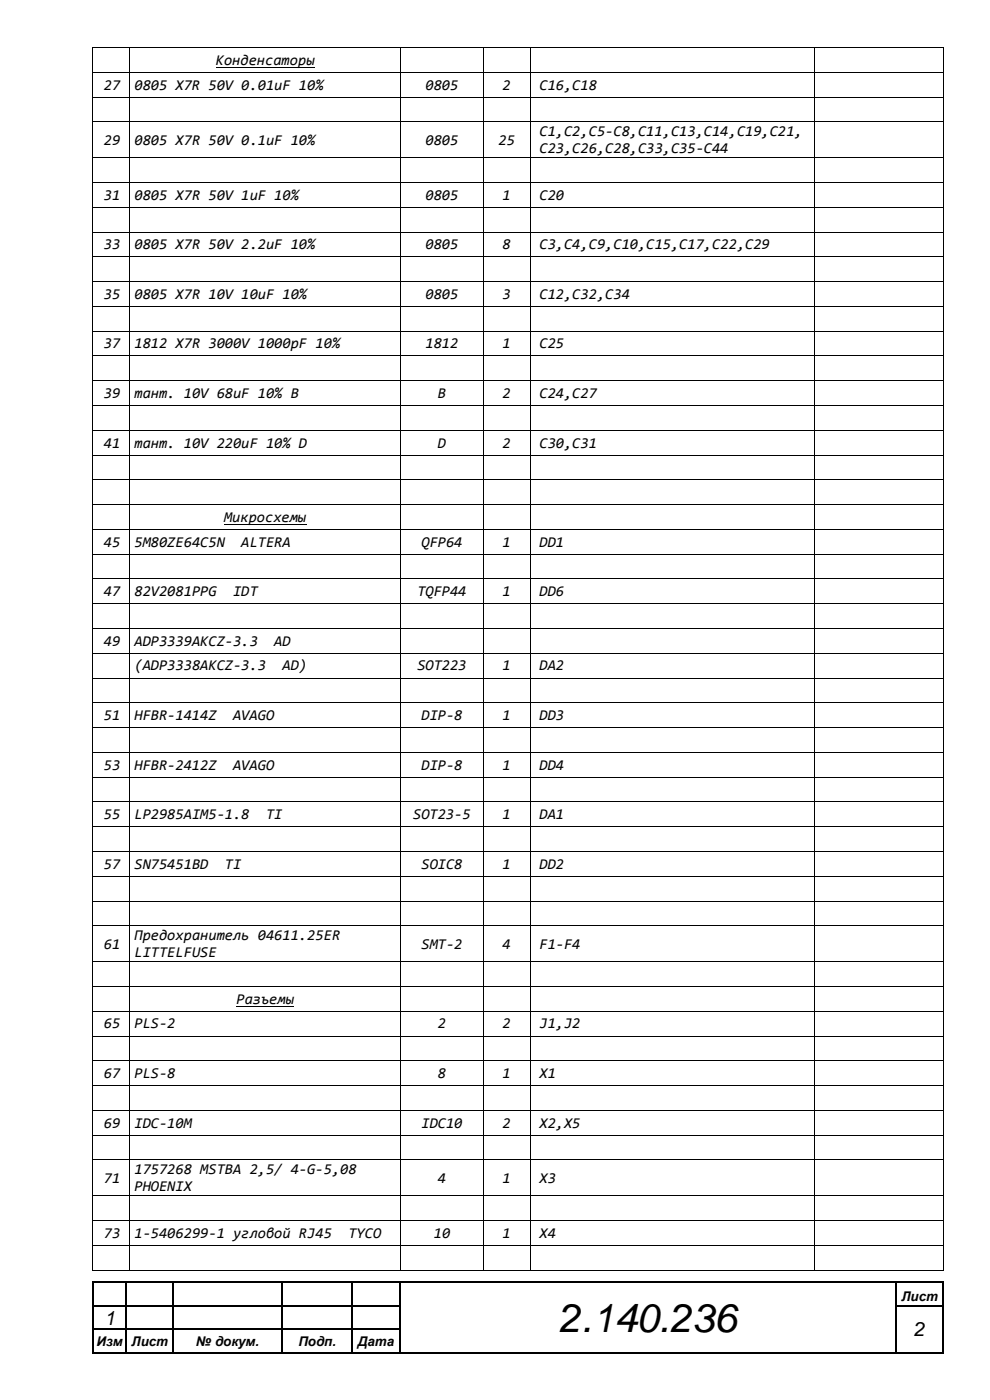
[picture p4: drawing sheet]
<svg xmlns="http://www.w3.org/2000/svg" width="210mm" height="297mm" viewBox="0 0 210 297" stroke-linecap="round" stroke-linejoin="round" font-family="sans-serif">
<defs><g id="words">
<text font-size="8.5" x="118.6" y="282.6">2.140.236</text>
<g font-size="4.2">
<text x="22.1" y="281">1</text>
<text x="193.9" y="283.5">2</text>
</g>
<g font-size="3.2">
<text x="45.8" y="13.8">Конденсаторы</text>
<text x="22.1" y="19">27</text>
<text x="28.5" y="19">0805 X7R 50V 0.01uF 10%</text>
<text x="90.3" y="19">0805</text>
<text x="106.6" y="19">2</text>
<text x="114.5" y="19">C16,C18</text>
<text x="114.5" y="28.8">C1,C2,C5-C8,C11,C13,C14,C19,C21,</text>
<text x="22.1" y="30.7">29</text>
<text x="28.5" y="30.7">0805 X7R 50V 0.1uF 10%</text>
<text x="90.3" y="30.7">0805</text>
<text x="105.8" y="30.7">25</text>
<text x="114.5" y="32.6">C23,C26,C28,C33,C35-C44</text>
<text x="22.1" y="42.4">31</text>
<text x="28.5" y="42.4">0805 X7R 50V 1uF 10%</text>
<text x="90.3" y="42.4">0805</text>
<text x="106.6" y="42.4">1</text>
<text x="114.5" y="42.4">C20</text>
<text x="22.1" y="52.9">33</text>
<text x="28.5" y="52.9">0805 X7R 50V 2.2uF 10%</text>
<text x="90.3" y="52.9">0805</text>
<text x="106.6" y="52.9">8</text>
<text x="114.5" y="52.9">C3,C4,C9,C10,C15,C17,C22,C29</text>
<text x="22.1" y="63.4">35</text>
<text x="28.5" y="63.4">0805 X7R 10V 10uF 10%</text>
<text x="90.3" y="63.4">0805</text>
<text x="106.6" y="63.4">3</text>
<text x="114.5" y="63.4">C12,C32,C34</text>
<text x="22.1" y="73.9">37</text>
<text x="28.5" y="73.9">1812 X7R 3000V 1000pF 10%</text>
<text x="90.3" y="73.9">1812</text>
<text x="106.6" y="73.9">1</text>
<text x="114.5" y="73.9">C25</text>
<text x="22.1" y="84.4">39</text>
<text x="28.5" y="84.4">тант. 10V 68uF 10% B</text>
<text x="92.9" y="84.4">B</text>
<text x="106.6" y="84.4">2</text>
<text x="114.5" y="84.4">C24,C27</text>
<text x="22.1" y="95">41</text>
<text x="28.5" y="95">тант. 10V 220uF 10% D</text>
<text x="92.9" y="95">D</text>
<text x="106.6" y="95">2</text>
<text x="114.5" y="95">C30,C31</text>
<text x="47.5" y="110.7">Микросхемы</text>
<text x="22.1" y="116">45</text>
<text x="28.5" y="116">5M80ZE64C5N</text>
<text x="51.2" y="116">ALTERA</text>
<text x="89.4" y="116">QFP64</text>
<text x="106.6" y="116">1</text>
<text x="114.5" y="116">DD1</text>
<text x="22.1" y="126.5">47</text>
<text x="28.5" y="126.5">82V2081PPG</text>
<text x="49.5" y="126.5">IDT</text>
<text x="88.5" y="126.5">TQFP44</text>
<text x="106.6" y="126.5">1</text>
<text x="114.5" y="126.5">DD6</text>
<text x="22.1" y="137">49</text>
<text x="28.5" y="137">ADP3339AKCZ-3.3</text>
<text x="58.2" y="137">AD</text>
<text x="28.5" y="142.3">(ADP3338AKCZ-3.3</text>
<text x="60" y="142.3">AD)</text>
<text x="88.5" y="142.3">SOT223</text>
<text x="106.6" y="142.3">1</text>
<text x="114.5" y="142.3">DA2</text>
<text x="22.1" y="152.8">51</text>
<text x="28.5" y="152.8">HFBR-1414Z</text>
<text x="49.5" y="152.8">AVAGO</text>
<text x="89.4" y="152.8">DIP-8</text>
<text x="106.6" y="152.8">1</text>
<text x="114.5" y="152.8">DD3</text>
<text x="22.1" y="163.3">53</text>
<text x="28.5" y="163.3">HFBR-2412Z</text>
<text x="49.5" y="163.3">AVAGO</text>
<text x="89.4" y="163.3">DIP-8</text>
<text x="106.6" y="163.3">1</text>
<text x="114.5" y="163.3">DD4</text>
<text x="22.1" y="173.8">55</text>
<text x="28.5" y="173.8">LP2985AIM5-1.8</text>
<text x="56.4" y="173.8">TI</text>
<text x="87.6" y="173.8">SOT23-5</text>
<text x="106.6" y="173.8">1</text>
<text x="114.5" y="173.8">DA1</text>
<text x="22.1" y="184.3">57</text>
<text x="28.5" y="184.3">SN75451BD</text>
<text x="47.7" y="184.3">TI</text>
<text x="89.4" y="184.3">SOIC8</text>
<text x="106.6" y="184.3">1</text>
<text x="114.5" y="184.3">DD2</text>
<text x="22.1" y="201.3">61</text>
<text x="28.5" y="199.4">Предохранитель 04611.25ER</text>
<text x="28.5" y="203.1">LITTELFUSE</text>
<text x="89.4" y="201.3">SMT-2</text>
<text x="106.6" y="201.3">4</text>
<text x="114.5" y="201.3">F1-F4</text>
<text x="50.2" y="213">Разъемы</text>
<text x="22.1" y="218.2">65</text>
<text x="28.5" y="218.2">PLS-2</text>
<text x="92.9" y="218.2">2</text>
<text x="106.6" y="218.2">2</text>
<text x="114.5" y="218.2">J1,J2</text>
<text x="22.1" y="228.7">67</text>
<text x="28.5" y="228.7">PLS-8</text>
<text x="92.9" y="228.7">8</text>
<text x="106.6" y="228.7">1</text>
<text x="114.5" y="228.7">X1</text>
<text x="22.1" y="239.3">69</text>
<text x="28.5" y="239.3">IDC-10M</text>
<text x="89.4" y="239.3">IDC10</text>
<text x="106.6" y="239.3">2</text>
<text x="114.5" y="239.3">X2,X5</text>
<text x="22.1" y="250.9">71</text>
<text x="28.5" y="249.1">1757268 MSTBA 2,5/ 4-G-5,08</text>
<text x="92.9" y="250.9">4</text>
<text x="106.6" y="250.9">1</text>
<text x="114.5" y="250.9">X3</text>
<text x="28.5" y="252.8">PHOENIX</text>
<text x="22.1" y="262.6">73</text>
<text x="28.5" y="262.6">1-5406299-1 угловой RJ45</text>
<text x="73.9" y="262.6">TYCO</text>
<text x="92.1" y="262.6">10</text>
<text x="106.6" y="262.6">1</text>
<text x="114.5" y="262.6">X4</text>
</g>
<g font-size="2.8">
<text x="191.2" y="276">Лист</text>
<text x="20.5" y="285.5">Изм</text>
<text x="27.9" y="285.5">Лист</text>
<text x="41.6" y="285.5">№ докум.</text>
<text x="63.3" y="285.5">Подп.</text>
<text x="75.9" y="285.5">Дата</text>
</g>
</g></defs>
<g fill="#000">
<path d="M19.6 10h.2v.2h-.2z" fill-rule="evenodd"/>
<path d="M19.6 10h.2v.2h-.2z" fill-rule="evenodd"/>
<path d="M19.6 15.2h.2v.2h-.2z" fill-rule="evenodd"/>
<path d="M27.4 10h.2v.2h-.2z" fill-rule="evenodd"/>
<path d="M27.4 15.2h.2v.2h-.2z" fill-rule="evenodd"/>
<path d="M84.9 10h.2v.2h-.2z" fill-rule="evenodd"/>
<path d="M84.9 15.2h.2v.2h-.2z" fill-rule="evenodd"/>
<path d="M102.4 10h.1v.2h-.1z" fill-rule="evenodd"/>
<path d="M102.4 15.2h.1v.2h-.1z" fill-rule="evenodd"/>
<path d="M112.4 10h.2v.2h-.2z" fill-rule="evenodd"/>
<path d="M112.4 15.2h.2v.2h-.2z" fill-rule="evenodd"/>
<path d="M172.7 10h.1v.2h-.1z" fill-rule="evenodd"/>
<path d="M172.7 15.2h.1v.2h-.1z" fill-rule="evenodd"/>
<path d="M200.1 10h.2v.2h-.2z" fill-rule="evenodd"/>
<path d="M200.1 10h.2v.2h-.2z" fill-rule="evenodd"/>
<path d="M200.1 15.2h.2v.2h-.2z" fill-rule="evenodd"/>
<path d="M19.6 20.5h.2v.2h-.2z" fill-rule="evenodd"/>
<path d="M19.6 25.8h.2v.2h-.2z" fill-rule="evenodd"/>
<path d="M19.6 33.4h.2v.2h-.2z" fill-rule="evenodd"/>
<path d="M19.6 38.7h.2v.1h-.2z" fill-rule="evenodd"/>
<path d="M27.4 20.5h.2v.2h-.2z" fill-rule="evenodd"/>
<path d="M27.4 25.8h.2v.2h-.2z" fill-rule="evenodd"/>
<path d="M27.4 33.4h.2v.2h-.2z" fill-rule="evenodd"/>
<path d="M27.4 38.7h.2v.1h-.2z" fill-rule="evenodd"/>
<path d="M84.9 20.5h.2v.2h-.2z" fill-rule="evenodd"/>
<path d="M84.9 25.8h.2v.2h-.2z" fill-rule="evenodd"/>
<path d="M84.9 33.4h.2v.2h-.2z" fill-rule="evenodd"/>
<path d="M84.9 38.7h.2v.1h-.2z" fill-rule="evenodd"/>
<path d="M102.4 20.5h.1v.2h-.1z" fill-rule="evenodd"/>
<path d="M102.4 25.8h.1v.2h-.1z" fill-rule="evenodd"/>
<path d="M102.4 33.4h.1v.2h-.1z" fill-rule="evenodd"/>
<path d="M102.4 38.7h.1v.1h-.1z" fill-rule="evenodd"/>
<path d="M112.4 20.5h.2v.2h-.2z" fill-rule="evenodd"/>
<path d="M112.4 25.8h.2v.2h-.2z" fill-rule="evenodd"/>
<path d="M112.4 33.4h.2v.2h-.2z" fill-rule="evenodd"/>
<path d="M112.4 38.7h.2v.1h-.2z" fill-rule="evenodd"/>
<path d="M172.7 20.5h.1v.2h-.1z" fill-rule="evenodd"/>
<path d="M172.7 25.8h.1v.2h-.1z" fill-rule="evenodd"/>
<path d="M172.7 33.4h.1v.2h-.1z" fill-rule="evenodd"/>
<path d="M172.7 38.7h.1v.1h-.1z" fill-rule="evenodd"/>
<path d="M200.1 20.5h.2v.2h-.2z" fill-rule="evenodd"/>
<path d="M200.1 25.8h.2v.2h-.2z" fill-rule="evenodd"/>
<path d="M200.1 33.4h.2v.2h-.2z" fill-rule="evenodd"/>
<path d="M200.1 38.7h.2v.1h-.2z" fill-rule="evenodd"/>
<path d="M19.6 43.9h.2v.2h-.2z" fill-rule="evenodd"/>
<path d="M19.6 49.2h.2v.1h-.2z" fill-rule="evenodd"/>
<path d="M19.6 54.4h.2v.2h-.2z" fill-rule="evenodd"/>
<path d="M19.6 59.7h.2v.1h-.2z" fill-rule="evenodd"/>
<path d="M27.4 43.9h.2v.2h-.2z" fill-rule="evenodd"/>
<path d="M27.4 49.2h.2v.1h-.2z" fill-rule="evenodd"/>
<path d="M27.4 54.4h.2v.2h-.2z" fill-rule="evenodd"/>
<path d="M27.4 59.7h.2v.1h-.2z" fill-rule="evenodd"/>
<path d="M84.9 43.9h.2v.2h-.2z" fill-rule="evenodd"/>
<path d="M84.9 49.2h.2v.1h-.2z" fill-rule="evenodd"/>
<path d="M84.9 54.4h.2v.2h-.2z" fill-rule="evenodd"/>
<path d="M84.9 59.7h.2v.1h-.2z" fill-rule="evenodd"/>
<path d="M102.4 43.9h.1v.2h-.1z" fill-rule="evenodd"/>
<path d="M102.4 49.2h.1v.1h-.1z" fill-rule="evenodd"/>
<path d="M102.4 54.4h.1v.2h-.1z" fill-rule="evenodd"/>
<path d="M102.4 59.7h.1v.1h-.1z" fill-rule="evenodd"/>
<path d="M112.4 43.9h.2v.2h-.2z" fill-rule="evenodd"/>
<path d="M112.4 49.2h.2v.1h-.2z" fill-rule="evenodd"/>
<path d="M112.4 54.4h.2v.2h-.2z" fill-rule="evenodd"/>
<path d="M112.4 59.7h.2v.1h-.2z" fill-rule="evenodd"/>
<path d="M172.7 43.9h.1v.2h-.1z" fill-rule="evenodd"/>
<path d="M172.7 49.2h.1v.1h-.1z" fill-rule="evenodd"/>
<path d="M172.7 54.4h.1v.2h-.1z" fill-rule="evenodd"/>
<path d="M172.7 59.7h.1v.1h-.1z" fill-rule="evenodd"/>
<path d="M200.1 43.9h.2v.2h-.2z" fill-rule="evenodd"/>
<path d="M200.1 49.2h.2v.1h-.2z" fill-rule="evenodd"/>
<path d="M200.1 54.4h.2v.2h-.2z" fill-rule="evenodd"/>
<path d="M200.1 59.7h.2v.1h-.2z" fill-rule="evenodd"/>
<path d="M19.6 64.9h.2v.2h-.2z" fill-rule="evenodd"/>
<path d="M19.6 70.2h.2v.2h-.2z" fill-rule="evenodd"/>
<path d="M19.6 75.4h.2v.2h-.2z" fill-rule="evenodd"/>
<path d="M27.4 64.9h.2v.2h-.2z" fill-rule="evenodd"/>
<path d="M27.4 70.2h.2v.2h-.2z" fill-rule="evenodd"/>
<path d="M27.4 75.4h.2v.2h-.2z" fill-rule="evenodd"/>
<path d="M84.9 64.9h.2v.2h-.2z" fill-rule="evenodd"/>
<path d="M84.9 70.2h.2v.2h-.2z" fill-rule="evenodd"/>
<path d="M84.9 75.4h.2v.2h-.2z" fill-rule="evenodd"/>
<path d="M102.4 64.9h.1v.2h-.1z" fill-rule="evenodd"/>
<path d="M102.4 70.2h.1v.2h-.1z" fill-rule="evenodd"/>
<path d="M102.4 75.4h.1v.2h-.1z" fill-rule="evenodd"/>
<path d="M112.4 64.9h.2v.2h-.2z" fill-rule="evenodd"/>
<path d="M112.4 70.2h.2v.2h-.2z" fill-rule="evenodd"/>
<path d="M112.4 75.4h.2v.2h-.2z" fill-rule="evenodd"/>
<path d="M172.7 64.9h.1v.2h-.1z" fill-rule="evenodd"/>
<path d="M172.7 70.2h.1v.2h-.1z" fill-rule="evenodd"/>
<path d="M172.7 75.4h.1v.2h-.1z" fill-rule="evenodd"/>
<path d="M200.1 64.9h.2v.2h-.2z" fill-rule="evenodd"/>
<path d="M200.1 70.2h.2v.2h-.2z" fill-rule="evenodd"/>
<path d="M200.1 75.4h.2v.2h-.2z" fill-rule="evenodd"/>
<path d="M19.6 80.7h.2v.2h-.2z" fill-rule="evenodd"/>
<path d="M19.6 85.9h.2v.2h-.2z" fill-rule="evenodd"/>
<path d="M19.6 91.2h.2v.2h-.2z" fill-rule="evenodd"/>
<path d="M19.6 96.5h.2v.2h-.2z" fill-rule="evenodd"/>
<path d="M27.4 80.7h.2v.2h-.2z" fill-rule="evenodd"/>
<path d="M27.4 85.9h.2v.2h-.2z" fill-rule="evenodd"/>
<path d="M27.4 91.2h.2v.2h-.2z" fill-rule="evenodd"/>
<path d="M27.4 96.5h.2v.2h-.2z" fill-rule="evenodd"/>
<path d="M84.9 80.7h.2v.2h-.2z" fill-rule="evenodd"/>
<path d="M84.9 85.9h.2v.2h-.2z" fill-rule="evenodd"/>
<path d="M84.9 91.2h.2v.2h-.2z" fill-rule="evenodd"/>
<path d="M84.9 96.5h.2v.2h-.2z" fill-rule="evenodd"/>
<path d="M102.4 80.7h.1v.2h-.1z" fill-rule="evenodd"/>
<path d="M102.4 85.9h.1v.2h-.1z" fill-rule="evenodd"/>
<path d="M102.4 91.2h.1v.2h-.1z" fill-rule="evenodd"/>
<path d="M102.4 96.5h.1v.2h-.1z" fill-rule="evenodd"/>
<path d="M112.4 80.7h.2v.2h-.2z" fill-rule="evenodd"/>
<path d="M112.4 85.9h.2v.2h-.2z" fill-rule="evenodd"/>
<path d="M112.4 91.2h.2v.2h-.2z" fill-rule="evenodd"/>
<path d="M112.4 96.5h.2v.2h-.2z" fill-rule="evenodd"/>
<path d="M172.7 80.7h.1v.2h-.1z" fill-rule="evenodd"/>
<path d="M172.7 85.9h.1v.2h-.1z" fill-rule="evenodd"/>
<path d="M172.7 91.2h.1v.2h-.1z" fill-rule="evenodd"/>
<path d="M172.7 96.5h.1v.2h-.1z" fill-rule="evenodd"/>
<path d="M200.1 80.7h.2v.2h-.2z" fill-rule="evenodd"/>
<path d="M200.1 85.9h.2v.2h-.2z" fill-rule="evenodd"/>
<path d="M200.1 91.2h.2v.2h-.2z" fill-rule="evenodd"/>
<path d="M200.1 96.5h.2v.2h-.2z" fill-rule="evenodd"/>
<path d="M19.6 101.7h.2v.2h-.2z" fill-rule="evenodd"/>
<path d="M19.6 107h.2v.2h-.2z" fill-rule="evenodd"/>
<path d="M19.6 112.2h.2v.2h-.2z" fill-rule="evenodd"/>
<path d="M19.6 117.5h.2v.2h-.2z" fill-rule="evenodd"/>
<path d="M27.4 101.7h.2v.2h-.2z" fill-rule="evenodd"/>
<path d="M27.4 107h.2v.2h-.2z" fill-rule="evenodd"/>
<path d="M27.4 112.2h.2v.2h-.2z" fill-rule="evenodd"/>
<path d="M27.4 117.5h.2v.2h-.2z" fill-rule="evenodd"/>
<path d="M84.9 101.7h.2v.2h-.2z" fill-rule="evenodd"/>
<path d="M84.9 107h.2v.2h-.2z" fill-rule="evenodd"/>
<path d="M84.9 112.2h.2v.2h-.2z" fill-rule="evenodd"/>
<path d="M84.9 117.5h.2v.2h-.2z" fill-rule="evenodd"/>
<path d="M102.4 101.7h.1v.2h-.1z" fill-rule="evenodd"/>
<path d="M102.4 107h.1v.2h-.1z" fill-rule="evenodd"/>
<path d="M102.4 112.2h.1v.2h-.1z" fill-rule="evenodd"/>
<path d="M102.4 117.5h.1v.2h-.1z" fill-rule="evenodd"/>
<path d="M112.4 101.7h.2v.2h-.2z" fill-rule="evenodd"/>
<path d="M112.4 107h.2v.2h-.2z" fill-rule="evenodd"/>
<path d="M112.4 112.2h.2v.2h-.2z" fill-rule="evenodd"/>
<path d="M112.4 117.5h.2v.2h-.2z" fill-rule="evenodd"/>
<path d="M172.7 101.7h.1v.2h-.1z" fill-rule="evenodd"/>
<path d="M172.7 107h.1v.2h-.1z" fill-rule="evenodd"/>
<path d="M172.7 112.2h.1v.2h-.1z" fill-rule="evenodd"/>
<path d="M172.7 117.5h.1v.2h-.1z" fill-rule="evenodd"/>
<path d="M200.1 101.7h.2v.2h-.2z" fill-rule="evenodd"/>
<path d="M200.1 107h.2v.2h-.2z" fill-rule="evenodd"/>
<path d="M200.1 112.2h.2v.2h-.2z" fill-rule="evenodd"/>
<path d="M200.1 117.5h.2v.2h-.2z" fill-rule="evenodd"/>
<path d="M19.6 122.7h.2v.2h-.2z" fill-rule="evenodd"/>
<path d="M19.6 128h.2v.2h-.2z" fill-rule="evenodd"/>
<path d="M19.6 133.3h.2v.2h-.2z" fill-rule="evenodd"/>
<path d="M19.6 138.5h.2v.2h-.2z" fill-rule="evenodd"/>
<path d="M27.4 122.7h.2v.2h-.2z" fill-rule="evenodd"/>
<path d="M27.4 128h.2v.2h-.2z" fill-rule="evenodd"/>
<path d="M27.4 133.3h.2v.2h-.2z" fill-rule="evenodd"/>
<path d="M27.4 138.5h.2v.2h-.2z" fill-rule="evenodd"/>
<path d="M84.9 122.7h.2v.2h-.2z" fill-rule="evenodd"/>
<path d="M84.9 128h.2v.2h-.2z" fill-rule="evenodd"/>
<path d="M84.9 133.3h.2v.2h-.2z" fill-rule="evenodd"/>
<path d="M84.9 138.5h.2v.2h-.2z" fill-rule="evenodd"/>
<path d="M102.4 122.7h.1v.2h-.1z" fill-rule="evenodd"/>
<path d="M102.4 128h.1v.2h-.1z" fill-rule="evenodd"/>
<path d="M102.4 133.3h.1v.2h-.1z" fill-rule="evenodd"/>
<path d="M102.4 138.5h.1v.2h-.1z" fill-rule="evenodd"/>
<path d="M112.4 122.7h.2v.2h-.2z" fill-rule="evenodd"/>
<path d="M112.4 128h.2v.2h-.2z" fill-rule="evenodd"/>
<path d="M112.4 133.3h.2v.2h-.2z" fill-rule="evenodd"/>
<path d="M112.4 138.5h.2v.2h-.2z" fill-rule="evenodd"/>
<path d="M172.7 122.7h.1v.2h-.1z" fill-rule="evenodd"/>
<path d="M172.7 128h.1v.2h-.1z" fill-rule="evenodd"/>
<path d="M172.7 133.3h.1v.2h-.1z" fill-rule="evenodd"/>
<path d="M172.7 138.5h.1v.2h-.1z" fill-rule="evenodd"/>
<path d="M200.1 122.7h.2v.2h-.2z" fill-rule="evenodd"/>
<path d="M200.1 128h.2v.2h-.2z" fill-rule="evenodd"/>
<path d="M200.1 133.3h.2v.2h-.2z" fill-rule="evenodd"/>
<path d="M200.1 138.5h.2v.2h-.2z" fill-rule="evenodd"/>
<path d="M19.6 143.8h.2v.2h-.2z" fill-rule="evenodd"/>
<path d="M19.6 149h.2v.2h-.2z" fill-rule="evenodd"/>
<path d="M19.6 154.3h.2v.1h-.2z" fill-rule="evenodd"/>
<path d="M19.6 159.6h.2v.1h-.2z" fill-rule="evenodd"/>
<path d="M27.4 143.8h.2v.2h-.2z" fill-rule="evenodd"/>
<path d="M27.4 149h.2v.2h-.2z" fill-rule="evenodd"/>
<path d="M27.4 154.3h.2v.1h-.2z" fill-rule="evenodd"/>
<path d="M27.4 159.6h.2v.1h-.2z" fill-rule="evenodd"/>
<path d="M84.9 143.8h.2v.2h-.2z" fill-rule="evenodd"/>
<path d="M84.9 149h.2v.2h-.2z" fill-rule="evenodd"/>
<path d="M84.9 154.3h.2v.1h-.2z" fill-rule="evenodd"/>
<path d="M84.9 159.6h.2v.1h-.2z" fill-rule="evenodd"/>
<path d="M102.4 143.8h.1v.2h-.1z" fill-rule="evenodd"/>
<path d="M102.4 149h.1v.2h-.1z" fill-rule="evenodd"/>
<path d="M102.4 154.3h.1v.1h-.1z" fill-rule="evenodd"/>
<path d="M102.4 159.6h.1v.1h-.1z" fill-rule="evenodd"/>
<path d="M112.4 143.8h.2v.2h-.2z" fill-rule="evenodd"/>
<path d="M112.4 149h.2v.2h-.2z" fill-rule="evenodd"/>
<path d="M112.4 154.3h.2v.1h-.2z" fill-rule="evenodd"/>
<path d="M112.4 159.6h.2v.1h-.2z" fill-rule="evenodd"/>
<path d="M172.7 143.8h.1v.2h-.1z" fill-rule="evenodd"/>
<path d="M172.7 149h.1v.2h-.1z" fill-rule="evenodd"/>
<path d="M172.7 154.3h.1v.1h-.1z" fill-rule="evenodd"/>
<path d="M172.7 159.6h.1v.1h-.1z" fill-rule="evenodd"/>
<path d="M200.1 143.8h.2v.2h-.2z" fill-rule="evenodd"/>
<path d="M200.1 149h.2v.2h-.2z" fill-rule="evenodd"/>
<path d="M200.1 154.3h.2v.1h-.2z" fill-rule="evenodd"/>
<path d="M200.1 159.6h.2v.1h-.2z" fill-rule="evenodd"/>
<path d="M19.6 164.8h.2v.2h-.2z" fill-rule="evenodd"/>
<path d="M19.6 170.1h.2v.1h-.2z" fill-rule="evenodd"/>
<path d="M19.6 175.3h.2v.2h-.2z" fill-rule="evenodd"/>
<path d="M27.4 164.8h.2v.2h-.2z" fill-rule="evenodd"/>
<path d="M27.4 170.1h.2v.1h-.2z" fill-rule="evenodd"/>
<path d="M27.4 175.3h.2v.2h-.2z" fill-rule="evenodd"/>
<path d="M84.9 164.8h.2v.2h-.2z" fill-rule="evenodd"/>
<path d="M84.9 170.1h.2v.1h-.2z" fill-rule="evenodd"/>
<path d="M84.9 175.3h.2v.2h-.2z" fill-rule="evenodd"/>
<path d="M102.4 164.8h.1v.2h-.1z" fill-rule="evenodd"/>
<path d="M102.4 170.1h.1v.1h-.1z" fill-rule="evenodd"/>
<path d="M102.4 175.3h.1v.2h-.1z" fill-rule="evenodd"/>
<path d="M112.4 164.8h.2v.2h-.2z" fill-rule="evenodd"/>
<path d="M112.4 170.1h.2v.1h-.2z" fill-rule="evenodd"/>
<path d="M112.4 175.3h.2v.2h-.2z" fill-rule="evenodd"/>
<path d="M172.7 164.8h.1v.2h-.1z" fill-rule="evenodd"/>
<path d="M172.7 170.1h.1v.1h-.1z" fill-rule="evenodd"/>
<path d="M172.7 175.3h.1v.2h-.1z" fill-rule="evenodd"/>
<path d="M200.1 164.8h.2v.2h-.2z" fill-rule="evenodd"/>
<path d="M200.1 170.1h.2v.1h-.2z" fill-rule="evenodd"/>
<path d="M200.1 175.3h.2v.2h-.2z" fill-rule="evenodd"/>
<path d="M19.6 180.6h.2v.1h-.2z" fill-rule="evenodd"/>
<path d="M19.6 185.8h.2v.2h-.2z" fill-rule="evenodd"/>
<path d="M19.6 191.1h.2v.2h-.2z" fill-rule="evenodd"/>
<path d="M19.6 196.4h.2v.1h-.2z" fill-rule="evenodd"/>
<path d="M27.4 180.6h.2v.1h-.2z" fill-rule="evenodd"/>
<path d="M27.4 185.8h.2v.2h-.2z" fill-rule="evenodd"/>
<path d="M27.4 191.1h.2v.2h-.2z" fill-rule="evenodd"/>
<path d="M27.4 196.4h.2v.1h-.2z" fill-rule="evenodd"/>
<path d="M84.9 180.6h.2v.1h-.2z" fill-rule="evenodd"/>
<path d="M84.9 185.8h.2v.2h-.2z" fill-rule="evenodd"/>
<path d="M84.9 191.1h.2v.2h-.2z" fill-rule="evenodd"/>
<path d="M84.9 196.4h.2v.1h-.2z" fill-rule="evenodd"/>
<path d="M102.4 180.6h.1v.1h-.1z" fill-rule="evenodd"/>
<path d="M102.4 185.8h.1v.2h-.1z" fill-rule="evenodd"/>
<path d="M102.4 191.1h.1v.2h-.1z" fill-rule="evenodd"/>
<path d="M102.4 196.4h.1v.1h-.1z" fill-rule="evenodd"/>
<path d="M112.4 180.6h.2v.1h-.2z" fill-rule="evenodd"/>
<path d="M112.4 185.8h.2v.2h-.2z" fill-rule="evenodd"/>
<path d="M112.4 191.1h.2v.2h-.2z" fill-rule="evenodd"/>
<path d="M112.4 196.4h.2v.1h-.2z" fill-rule="evenodd"/>
<path d="M172.7 180.6h.1v.1h-.1z" fill-rule="evenodd"/>
<path d="M172.7 185.8h.1v.2h-.1z" fill-rule="evenodd"/>
<path d="M172.7 191.1h.1v.2h-.1z" fill-rule="evenodd"/>
<path d="M172.7 196.4h.1v.1h-.1z" fill-rule="evenodd"/>
<path d="M200.1 180.6h.2v.1h-.2z" fill-rule="evenodd"/>
<path d="M200.1 185.8h.2v.2h-.2z" fill-rule="evenodd"/>
<path d="M200.1 191.1h.2v.2h-.2z" fill-rule="evenodd"/>
<path d="M200.1 196.4h.2v.1h-.2z" fill-rule="evenodd"/>
<path d="M19.6 203.9h.2v.2h-.2z" fill-rule="evenodd"/>
<path d="M19.6 209.2h.2v.2h-.2z" fill-rule="evenodd"/>
<path d="M19.6 214.5h.2v.2h-.2z" fill-rule="evenodd"/>
<path d="M19.6 219.7h.2v.2h-.2z" fill-rule="evenodd"/>
<path d="M27.4 203.9h.2v.2h-.2z" fill-rule="evenodd"/>
<path d="M27.4 209.2h.2v.2h-.2z" fill-rule="evenodd"/>
<path d="M27.4 214.5h.2v.2h-.2z" fill-rule="evenodd"/>
<path d="M27.4 219.7h.2v.2h-.2z" fill-rule="evenodd"/>
<path d="M84.9 203.9h.2v.2h-.2z" fill-rule="evenodd"/>
<path d="M84.9 209.2h.2v.2h-.2z" fill-rule="evenodd"/>
<path d="M84.9 214.5h.2v.2h-.2z" fill-rule="evenodd"/>
<path d="M84.9 219.7h.2v.2h-.2z" fill-rule="evenodd"/>
<path d="M102.4 203.9h.1v.2h-.1z" fill-rule="evenodd"/>
<path d="M102.4 209.2h.1v.2h-.1z" fill-rule="evenodd"/>
<path d="M102.4 214.5h.1v.2h-.1z" fill-rule="evenodd"/>
<path d="M102.4 219.7h.1v.2h-.1z" fill-rule="evenodd"/>
<path d="M112.4 203.9h.2v.2h-.2z" fill-rule="evenodd"/>
<path d="M112.4 209.2h.2v.2h-.2z" fill-rule="evenodd"/>
<path d="M112.4 214.5h.2v.2h-.2z" fill-rule="evenodd"/>
<path d="M112.4 219.7h.2v.2h-.2z" fill-rule="evenodd"/>
<path d="M172.7 203.9h.1v.2h-.1z" fill-rule="evenodd"/>
<path d="M172.7 209.2h.1v.2h-.1z" fill-rule="evenodd"/>
<path d="M172.7 214.5h.1v.2h-.1z" fill-rule="evenodd"/>
<path d="M172.7 219.7h.1v.2h-.1z" fill-rule="evenodd"/>
<path d="M200.1 203.9h.2v.2h-.2z" fill-rule="evenodd"/>
<path d="M200.1 209.2h.2v.2h-.2z" fill-rule="evenodd"/>
<path d="M200.1 214.5h.2v.2h-.2z" fill-rule="evenodd"/>
<path d="M200.1 219.7h.2v.2h-.2z" fill-rule="evenodd"/>
<path d="M19.6 225h.2v.2h-.2z" fill-rule="evenodd"/>
<path d="M19.6 230.2h.2v.2h-.2z" fill-rule="evenodd"/>
<path d="M19.6 235.5h.2v.2h-.2z" fill-rule="evenodd"/>
<path d="M27.4 225h.2v.2h-.2z" fill-rule="evenodd"/>
<path d="M27.4 230.2h.2v.2h-.2z" fill-rule="evenodd"/>
<path d="M27.4 235.5h.2v.2h-.2z" fill-rule="evenodd"/>
<path d="M84.9 225h.2v.2h-.2z" fill-rule="evenodd"/>
<path d="M84.9 230.2h.2v.2h-.2z" fill-rule="evenodd"/>
<path d="M84.9 235.5h.2v.2h-.2z" fill-rule="evenodd"/>
<path d="M102.4 225h.1v.2h-.1z" fill-rule="evenodd"/>
<path d="M102.4 230.2h.1v.2h-.1z" fill-rule="evenodd"/>
<path d="M102.4 235.5h.1v.2h-.1z" fill-rule="evenodd"/>
<path d="M112.4 225h.2v.2h-.2z" fill-rule="evenodd"/>
<path d="M112.4 230.2h.2v.2h-.2z" fill-rule="evenodd"/>
<path d="M112.4 235.5h.2v.2h-.2z" fill-rule="evenodd"/>
<path d="M172.7 225h.1v.2h-.1z" fill-rule="evenodd"/>
<path d="M172.7 230.2h.1v.2h-.1z" fill-rule="evenodd"/>
<path d="M172.7 235.5h.1v.2h-.1z" fill-rule="evenodd"/>
<path d="M200.1 225h.2v.2h-.2z" fill-rule="evenodd"/>
<path d="M200.1 230.2h.2v.2h-.2z" fill-rule="evenodd"/>
<path d="M200.1 235.5h.2v.2h-.2z" fill-rule="evenodd"/>
<path d="M19.6 240.8h.2v.2h-.2z" fill-rule="evenodd"/>
<path d="M19.6 246h.2v.2h-.2z" fill-rule="evenodd"/>
<path d="M19.6 253.7h.2v.1h-.2z" fill-rule="evenodd"/>
<path d="M19.6 258.9h.2v.2h-.2z" fill-rule="evenodd"/>
<path d="M27.4 240.8h.2v.2h-.2z" fill-rule="evenodd"/>
<path d="M27.4 246h.2v.2h-.2z" fill-rule="evenodd"/>
<path d="M27.4 253.7h.2v.1h-.2z" fill-rule="evenodd"/>
<path d="M27.4 258.9h.2v.2h-.2z" fill-rule="evenodd"/>
<path d="M84.9 240.8h.2v.2h-.2z" fill-rule="evenodd"/>
<path d="M84.9 246h.2v.2h-.2z" fill-rule="evenodd"/>
<path d="M84.9 253.7h.2v.1h-.2z" fill-rule="evenodd"/>
<path d="M84.9 258.9h.2v.2h-.2z" fill-rule="evenodd"/>
<path d="M102.4 240.8h.1v.2h-.1z" fill-rule="evenodd"/>
<path d="M102.4 246h.1v.2h-.1z" fill-rule="evenodd"/>
<path d="M102.4 253.7h.1v.1h-.1z" fill-rule="evenodd"/>
<path d="M102.4 258.9h.1v.2h-.1z" fill-rule="evenodd"/>
<path d="M112.4 240.8h.2v.2h-.2z" fill-rule="evenodd"/>
<path d="M112.4 246h.2v.2h-.2z" fill-rule="evenodd"/>
<path d="M112.4 253.7h.2v.1h-.2z" fill-rule="evenodd"/>
<path d="M112.4 258.9h.2v.2h-.2z" fill-rule="evenodd"/>
<path d="M172.7 240.8h.1v.2h-.1z" fill-rule="evenodd"/>
<path d="M172.7 246h.1v.2h-.1z" fill-rule="evenodd"/>
<path d="M172.7 253.7h.1v.1h-.1z" fill-rule="evenodd"/>
<path d="M172.7 258.9h.1v.2h-.1z" fill-rule="evenodd"/>
<path d="M200.1 240.8h.2v.2h-.2z" fill-rule="evenodd"/>
<path d="M200.1 246h.2v.2h-.2z" fill-rule="evenodd"/>
<path d="M200.1 253.7h.2v.1h-.2z" fill-rule="evenodd"/>
<path d="M200.1 258.9h.2v.2h-.2z" fill-rule="evenodd"/>
<path d="M19.6 271.9h.3v.3h-.3z" fill-rule="evenodd"/>
<path d="M19.6 271.9h.3v.3h-.3z" fill-rule="evenodd"/>
<path d="M19.6 276.9h.3v.2h-.3z" fill-rule="evenodd"/>
<path d="M19.6 264.2h.2v.1h-.2z" fill-rule="evenodd"/>
<path d="M19.6 269.4h.2v.2h-.2z" fill-rule="evenodd"/>
<path d="M19.6 269.4h.2v.2h-.2z" fill-rule="evenodd"/>
<path d="M26.6 271.9h.3v.3h-.3z" fill-rule="evenodd"/>
<path d="M26.6 276.9h.3v.2h-.3z" fill-rule="evenodd"/>
<path d="M27.4 264.2h.2v.1h-.2z" fill-rule="evenodd"/>
<path d="M27.4 269.4h.2v.2h-.2z" fill-rule="evenodd"/>
<path d="M36.6 271.9h.3v.3h-.3z" fill-rule="evenodd"/>
<path d="M36.6 276.9h.3v.2h-.3z" fill-rule="evenodd"/>
<path d="M59.6 271.9h.3v.3h-.3z" fill-rule="evenodd"/>
<path d="M59.6 276.9h.3v.2h-.3z" fill-rule="evenodd"/>
<path d="M74.7 271.9h.2v.3h-.2z" fill-rule="evenodd"/>
<path d="M74.7 276.9h.2v.2h-.2z" fill-rule="evenodd"/>
<path d="M84.6 271.9h.3v.3h-.3z" fill-rule="evenodd"/>
<path d="M84.6 276.9h.3v.2h-.3z" fill-rule="evenodd"/>
<path d="M84.9 264.2h.2v.1h-.2z" fill-rule="evenodd"/>
<path d="M84.9 269.4h.2v.2h-.2z" fill-rule="evenodd"/>
<path d="M102.4 264.2h.1v.1h-.1z" fill-rule="evenodd"/>
<path d="M102.4 269.4h.1v.2h-.1z" fill-rule="evenodd"/>
<path d="M112.4 264.2h.2v.1h-.2z" fill-rule="evenodd"/>
<path d="M112.4 269.4h.2v.2h-.2z" fill-rule="evenodd"/>
<path d="M172.7 264.2h.1v.1h-.1z" fill-rule="evenodd"/>
<path d="M172.7 269.4h.1v.2h-.1z" fill-rule="evenodd"/>
<path d="M189.9 271.9h.3v.3h-.3z" fill-rule="evenodd"/>
<path d="M189.9 276.9h.3v.2h-.3z" fill-rule="evenodd"/>
<path d="M199.9 271.9h.3v.3h-.3z" fill-rule="evenodd"/>
<path d="M199.9 271.9h.3v.3h-.3z" fill-rule="evenodd"/>
<path d="M199.9 276.9h.3v.2h-.3z" fill-rule="evenodd"/>
<path d="M200.1 264.2h.2v.1h-.2z" fill-rule="evenodd"/>
<path d="M200.1 269.4h.2v.2h-.2z" fill-rule="evenodd"/>
<path d="M200.1 269.4h.2v.2h-.2z" fill-rule="evenodd"/>
<path d="M19.6 281.9h.3v.3h-.3z" fill-rule="evenodd"/>
<path d="M19.6 286.9h.3v.3h-.3z" fill-rule="evenodd"/>
<path d="M19.6 286.9h.3v.3h-.3z" fill-rule="evenodd"/>
<path d="M26.6 281.9h.3v.3h-.3z" fill-rule="evenodd"/>
<path d="M26.6 286.9h.3v.3h-.3z" fill-rule="evenodd"/>
<path d="M36.6 281.9h.3v.3h-.3z" fill-rule="evenodd"/>
<path d="M36.6 286.9h.3v.3h-.3z" fill-rule="evenodd"/>
<path d="M59.6 281.9h.3v.3h-.3z" fill-rule="evenodd"/>
<path d="M59.6 286.9h.3v.3h-.3z" fill-rule="evenodd"/>
<path d="M74.7 281.9h.2v.3h-.2z" fill-rule="evenodd"/>
<path d="M74.7 286.9h.2v.3h-.2z" fill-rule="evenodd"/>
<path d="M84.6 281.9h.3v.3h-.3z" fill-rule="evenodd"/>
<path d="M84.6 286.9h.3v.3h-.3z" fill-rule="evenodd"/>
<path d="M189.9 281.9h.3v.3h-.3z" fill-rule="evenodd"/>
<path d="M189.9 286.9h.3v.3h-.3z" fill-rule="evenodd"/>
<path d="M199.9 281.9h.3v.3h-.3z" fill-rule="evenodd"/>
<path d="M199.9 286.9h.3v.3h-.3z" fill-rule="evenodd"/>
<path d="M199.9 286.9h.3v.3h-.3z" fill-rule="evenodd"/>
</g>
<g fill="none" stroke="#000" stroke-width=".25">
<path d="M19.7 272.2v4.7M19.7 277.1v4.8M19.9 272h6.7M19.9 277h6.7M26.8 272.2v4.7M26.8 277.1v4.8M26.9 272h9.7M26.9 277h9.7M36.8 272.2v4.7M36.8 277.1v4.8M36.9 272h22.7M36.9 277h22.7"/>
<path d="M59.7 272.2v4.7M59.7 277.1v4.8M59.9 272h14.7M59.9 277h14.7M74.8 272.2v4.7M74.8 277.1v4.8M74.9 272h9.7M74.9 277h9.7M84.8 272.2v4.7M84.8 277.1v4.8M84.9 272h105M190 272.2v4.7"/>
<path d="M190 277.1v4.8M190.2 272h9.7M190.2 277h9.7M200.1 272.2v4.7M200.1 277.1v4.8M19.7 282.2v4.7M19.9 282.1h6.7M19.9 287.1h6.7M26.8 282.2v4.7M26.9 282.1h9.7M26.9 287.1h9.7M36.8 282.2v4.7"/>
<path d="M36.9 282.1h22.7M36.9 287.1h22.7M59.7 282.2v4.7M59.9 282.1h14.7M59.9 287.1h14.7M74.8 282.2v4.7M74.9 282.1h9.7M74.9 287.1h9.7M84.8 282.2v4.7M84.9 287.1h105M190 282.2v4.7M190.2 287.1h9.7"/>
<path d="M200.1 282.2v4.7"/>
</g>
<g fill="none" stroke="#000" stroke-width=".21">
<path d="M19.7 10.2v5M19.7 15.4v5.1M19.8 10.1h7.6M19.8 15.3h7.6M27.5 10.2v5M27.5 15.4v5.1M27.6 10.1h57.3M27.6 15.3h57.3M45.8 14.3h21M85 10.2v5M85 15.4v5.1M85.1 10.1h17.3"/>
<path d="M85.1 15.3h17.3M102.5 10.2v5M102.5 15.4v5.1M102.5 10.1h9.9M102.5 15.3h9.9M112.5 10.2v5M112.5 15.4v5.1M112.6 10.1h60.1M112.6 15.3h60.1M172.8 10.2v5M172.8 15.4v5.1M172.8 10.1h27.3"/>
<path d="M172.8 15.3h27.3M200.2 10.2v5M200.2 15.4v5.1M19.7 20.7v5.1M19.7 25.9v7.5M19.7 33.6v5.1M19.7 38.8v5.1M19.8 20.6h7.6M19.8 25.9h7.6M19.8 33.5h7.6M19.8 38.7h7.6M27.5 20.7v5.1"/>
<path d="M27.5 25.9v7.5M27.5 33.6v5.1M27.5 38.8v5.1M27.6 20.6h57.3M27.6 25.9h57.3M27.6 33.5h57.3M27.6 38.7h57.3M85 20.7v5.1M85 25.9v7.5M85 33.6v5.1M85 38.8v5.1M85.1 20.6h17.3"/>
<path d="M85.1 25.9h17.3M85.1 33.5h17.3M85.1 38.7h17.3M102.5 20.7v5.1M102.5 25.9v7.5M102.5 33.6v5.1M102.5 38.8v5.1M102.5 20.6h9.9M102.5 25.9h9.9M102.5 33.5h9.9M102.5 38.7h9.9M112.5 20.7v5.1"/>
<path d="M112.5 25.9v7.5M112.5 33.6v5.1M112.5 38.8v5.1M112.6 20.6h60.1M112.6 25.9h60.1M112.6 33.5h60.1M112.6 38.7h60.1M172.8 20.7v5.1M172.8 25.9v7.5M172.8 33.6v5.1M172.8 38.8v5.1M172.8 20.6h27.3"/>
<path d="M172.8 25.9h27.3M172.8 33.5h27.3M172.8 38.7h27.3M200.2 20.7v5.1M200.2 25.9v7.5M200.2 33.6v5.1M200.2 38.8v5.1M19.7 44.1v5.1M19.7 49.3v5.1M19.7 54.6v5.1M19.7 59.8v5.1M19.8 44h7.6"/>
<path d="M19.8 49.2h7.6M19.8 54.5h7.6M19.8 59.7h7.6M27.5 44.1v5.1M27.5 49.3v5.1M27.5 54.6v5.1M27.5 59.8v5.1M27.6 44h57.3M27.6 49.2h57.3M27.6 54.5h57.3M27.6 59.7h57.3M85 44.1v5.1"/>
<path d="M85 49.3v5.1M85 54.6v5.1M85 59.8v5.1M85.1 44h17.3M85.1 49.2h17.3M85.1 54.5h17.3M85.1 59.7h17.3M102.5 44.1v5.1M102.5 49.3v5.1M102.5 54.6v5.1M102.5 59.8v5.1M102.5 44h9.9"/>
<path d="M102.5 49.2h9.9M102.5 54.5h9.9M102.5 59.7h9.9M112.5 44.1v5.1M112.5 49.3v5.1M112.5 54.6v5.1M112.5 59.8v5.1M112.6 44h60.1M112.6 49.2h60.1M112.6 54.5h60.1M112.6 59.7h60.1M172.8 44.1v5.1"/>
<path d="M172.8 49.3v5.1M172.8 54.6v5.1M172.8 59.8v5.1M172.8 44h27.3M172.8 49.2h27.3M172.8 54.5h27.3M172.8 59.7h27.3M200.2 44.1v5.1M200.2 49.3v5.1M200.2 54.6v5.1M200.2 59.8v5.1M19.7 65.1v5.1"/>
<path d="M19.7 70.4v5M19.7 75.6v5.1M19.8 65h7.6M19.8 70.3h7.6M19.8 75.5h7.6M27.5 65.1v5.1M27.5 70.4v5M27.5 75.6v5.1M27.6 65h57.3M27.6 70.3h57.3M27.6 75.5h57.3M85 65.1v5.1"/>
<path d="M85 70.4v5M85 75.6v5.1M85.1 65h17.3M85.1 70.3h17.3M85.1 75.5h17.3M102.5 65.1v5.1M102.5 70.4v5M102.5 75.6v5.1M102.5 65h9.9M102.5 70.3h9.9M102.5 75.5h9.9M112.5 65.1v5.1"/>
<path d="M112.5 70.4v5M112.5 75.6v5.1M112.6 65h60.1M112.6 70.3h60.1M112.6 75.5h60.1M172.8 65.1v5.1M172.8 70.4v5M172.8 75.6v5.1M172.8 65h27.3M172.8 70.3h27.3M172.8 75.5h27.3M200.2 65.1v5.1"/>
<path d="M200.2 70.4v5M200.2 75.6v5.1M19.7 80.9v5M19.7 86.1v5.1M19.7 91.4v5.1M19.7 96.7v5M19.8 80.8h7.6M19.8 86h7.6M19.8 91.3h7.6M19.8 96.6h7.6M27.5 80.9v5M27.5 86.1v5.1"/>
<path d="M27.5 91.4v5.1M27.5 96.7v5M27.6 80.8h57.3M27.6 86h57.3M27.6 91.3h57.3M27.6 96.6h57.3M85 80.9v5M85 86.1v5.1M85 91.4v5.1M85 96.7v5M85.1 80.8h17.3M85.1 86h17.3"/>
<path d="M85.1 91.3h17.3M85.1 96.6h17.3M102.5 80.9v5M102.5 86.1v5.1M102.5 91.4v5.1M102.5 96.7v5M102.5 80.8h9.9M102.5 86h9.9M102.5 91.3h9.9M102.5 96.6h9.9M112.5 80.9v5M112.5 86.1v5.1"/>
<path d="M112.5 91.4v5.1M112.5 96.7v5M112.6 80.8h60.1M112.6 86h60.1M112.6 91.3h60.1M112.6 96.6h60.1M172.8 80.9v5M172.8 86.1v5.1M172.8 91.4v5.1M172.8 96.7v5M172.8 80.8h27.3M172.8 86h27.3"/>
<path d="M172.8 91.3h27.3M172.8 96.6h27.3M200.2 80.9v5M200.2 86.1v5.1M200.2 91.4v5.1M200.2 96.7v5M19.7 101.9v5.1M19.7 107.2v5M19.7 112.4v5.1M19.7 117.7v5M19.8 101.8h7.6M19.8 107.1h7.6"/>
<path d="M19.8 112.3h7.6M19.8 117.6h7.6M27.5 101.9v5.1M27.5 107.2v5M27.5 112.4v5.1M27.5 117.7v5M27.6 101.8h57.3M27.6 107.1h57.3M27.6 112.3h57.3M27.6 117.6h57.3M47.5 111.2h17.5M85 101.9v5.1"/>
<path d="M85 107.2v5M85 112.4v5.1M85 117.7v5M85.1 101.8h17.3M85.1 107.1h17.3M85.1 112.3h17.3M85.1 117.6h17.3M102.5 101.9v5.1M102.5 107.2v5M102.5 112.4v5.1M102.5 117.7v5M102.5 101.8h9.9"/>
<path d="M102.5 107.1h9.9M102.5 112.3h9.9M102.5 117.6h9.9M112.5 101.9v5.1M112.5 107.2v5M112.5 112.4v5.1M112.5 117.7v5M112.6 101.8h60.1M112.6 107.1h60.1M112.6 112.3h60.1M112.6 117.6h60.1M172.8 101.9v5.1"/>
<path d="M172.8 107.2v5M172.8 112.4v5.1M172.8 117.7v5M172.8 101.8h27.3M172.8 107.1h27.3M172.8 112.3h27.3M172.8 117.6h27.3M200.2 101.9v5.1M200.2 107.2v5M200.2 112.4v5.1M200.2 117.7v5M19.7 122.9v5.1"/>
<path d="M19.7 128.2v5.1M19.7 133.5v5M19.7 138.7v5.1M19.8 122.8h7.6M19.8 128.1h7.6M19.8 133.4h7.6M19.8 138.6h7.6M27.5 122.9v5.1M27.5 128.2v5.1M27.5 133.5v5M27.5 138.7v5.1M27.6 122.8h57.3"/>
<path d="M27.6 128.1h57.3M27.6 133.4h57.3M27.6 138.6h57.3M85 122.9v5.1M85 128.2v5.1M85 133.5v5M85 138.7v5.1M85.1 122.8h17.3M85.1 128.1h17.3M85.1 133.4h17.3M85.1 138.6h17.3M102.5 122.9v5.1"/>
<path d="M102.5 128.2v5.1M102.5 133.5v5M102.5 138.7v5.1M102.5 122.8h9.9M102.5 128.1h9.9M102.5 133.4h9.9M102.5 138.6h9.9M112.5 122.9v5.1M112.5 128.2v5.1M112.5 133.5v5M112.5 138.7v5.1M112.6 122.8h60.1"/>
<path d="M112.6 128.1h60.1M112.6 133.4h60.1M112.6 138.6h60.1M172.8 122.9v5.1M172.8 128.2v5.1M172.8 133.5v5M172.8 138.7v5.1M172.8 122.8h27.3M172.8 128.1h27.3M172.8 133.4h27.3M172.8 138.6h27.3M200.2 122.9v5.1"/>
<path d="M200.2 128.2v5.1M200.2 133.5v5M200.2 138.7v5.1M19.7 144v5M19.7 149.2v5.1M19.7 154.4v5.2M19.7 159.7v5.1M19.8 143.9h7.6M19.8 149.1h7.6M19.8 154.4h7.6M19.8 159.7h7.6M27.5 144v5"/>
<path d="M27.5 149.2v5.1M27.5 154.4v5.2M27.5 159.7v5.1M27.6 143.9h57.3M27.6 149.1h57.3M27.6 154.4h57.3M27.6 159.7h57.3M85 144v5M85 149.2v5.1M85 154.4v5.2M85 159.7v5.1M85.1 143.9h17.3"/>
<path d="M85.1 149.1h17.3M85.1 154.4h17.3M85.1 159.7h17.3M102.5 144v5M102.5 149.2v5.1M102.5 154.4v5.2M102.5 159.7v5.1M102.5 143.9h9.9M102.5 149.1h9.9M102.5 154.4h9.9M102.5 159.7h9.9M112.5 144v5"/>
<path d="M112.5 149.2v5.1M112.5 154.4v5.2M112.5 159.7v5.1M112.6 143.9h60.1M112.6 149.1h60.1M112.6 154.4h60.1M112.6 159.7h60.1M172.8 144v5M172.8 149.2v5.1M172.8 154.4v5.2M172.8 159.7v5.1M172.8 143.9h27.3"/>
<path d="M172.8 149.1h27.3M172.8 154.4h27.3M172.8 159.7h27.3M200.2 144v5M200.2 149.2v5.1M200.2 154.4v5.2M200.2 159.7v5.1M19.7 165v5.1M19.7 170.2v5.1M19.7 175.5v5.1M19.8 164.9h7.6M19.8 170.2h7.6"/>
<path d="M19.8 175.4h7.6M27.5 165v5.1M27.5 170.2v5.1M27.5 175.5v5.1M27.6 164.9h57.3M27.6 170.2h57.3M27.6 175.4h57.3M85 165v5.1M85 170.2v5.1M85 175.5v5.1M85.1 164.9h17.3M85.1 170.2h17.3"/>
<path d="M85.1 175.4h17.3M102.5 165v5.1M102.5 170.2v5.1M102.5 175.5v5.1M102.5 164.9h9.9M102.5 170.2h9.9M102.5 175.4h9.9M112.5 165v5.1M112.5 170.2v5.1M112.5 175.5v5.1M112.6 164.9h60.1M112.6 170.2h60.1"/>
<path d="M112.6 175.4h60.1M172.8 165v5.1M172.8 170.2v5.1M172.8 175.5v5.1M172.8 164.9h27.3M172.8 170.2h27.3M172.8 175.4h27.3M200.2 165v5.1M200.2 170.2v5.1M200.2 175.5v5.1M19.7 180.7v5.1M19.7 186v5.1"/>
<path d="M19.7 191.3v5.1M19.7 196.5v7.4M19.8 180.7h7.6M19.8 185.9h7.6M19.8 191.2h7.6M19.8 196.5h7.6M27.5 180.7v5.1M27.5 186v5.1M27.5 191.3v5.1M27.5 196.5v7.4M27.6 180.7h57.3M27.6 185.9h57.3"/>
<path d="M27.6 191.2h57.3M27.6 196.5h57.3M85 180.7v5.1M85 186v5.1M85 191.3v5.1M85 196.5v7.4M85.1 180.7h17.3M85.1 185.9h17.3M85.1 191.2h17.3M85.1 196.5h17.3M102.5 180.7v5.1M102.5 186v5.1"/>
<path d="M102.5 191.3v5.1M102.5 196.5v7.4M102.5 180.7h9.9M102.5 185.9h9.9M102.5 191.2h9.9M102.5 196.5h9.9M112.5 180.7v5.1M112.5 186v5.1M112.5 191.3v5.1M112.5 196.5v7.4M112.6 180.7h60.1M112.6 185.9h60.1"/>
<path d="M112.6 191.2h60.1M112.6 196.5h60.1M172.8 180.7v5.1M172.8 186v5.1M172.8 191.3v5.1M172.8 196.5v7.4M172.8 180.7h27.3M172.8 185.9h27.3M172.8 191.2h27.3M172.8 196.5h27.3M200.2 180.7v5.1M200.2 186v5.1"/>
<path d="M200.2 191.3v5.1M200.2 196.5v7.4M19.7 204.1v5.1M19.7 209.4v5.1M19.7 214.7v5M19.7 219.9v5.1M19.8 204h7.6M19.8 209.3h7.6M19.8 214.6h7.6M19.8 219.8h7.6M27.5 204.1v5.1M27.5 209.4v5.1"/>
<path d="M27.5 214.7v5M27.5 219.9v5.1M27.6 204h57.3M27.6 209.3h57.3M27.6 214.6h57.3M27.6 219.8h57.3M50.2 213.5h12.2M85 204.1v5.1M85 209.4v5.1M85 214.7v5M85 219.9v5.1M85.1 204h17.3"/>
<path d="M85.1 209.3h17.3M85.1 214.6h17.3M85.1 219.8h17.3M102.5 204.1v5.1M102.5 209.4v5.1M102.5 214.7v5M102.5 219.9v5.1M102.5 204h9.9M102.5 209.3h9.9M102.5 214.6h9.9M102.5 219.8h9.9M112.5 204.1v5.1"/>
<path d="M112.5 209.4v5.1M112.5 214.7v5M112.5 219.9v5.1M112.6 204h60.1M112.6 209.3h60.1M112.6 214.6h60.1M112.6 219.8h60.1M172.8 204.1v5.1M172.8 209.4v5.1M172.8 214.7v5M172.8 219.9v5.1M172.8 204h27.3"/>
<path d="M172.8 209.3h27.3M172.8 214.6h27.3M172.8 219.8h27.3M200.2 204.1v5.1M200.2 209.4v5.1M200.2 214.7v5M200.2 219.9v5.1M19.7 225.2v5M19.7 230.4v5.1M19.7 235.7v5.1M19.8 225.1h7.6M19.8 230.3h7.6"/>
<path d="M19.8 235.6h7.6M27.5 225.2v5M27.5 230.4v5.1M27.5 235.7v5.1M27.6 225.1h57.3M27.6 230.3h57.3M27.6 235.6h57.3M85 225.2v5M85 230.4v5.1M85 235.7v5.1M85.1 225.1h17.3M85.1 230.3h17.3"/>
<path d="M85.1 235.6h17.3M102.5 225.2v5M102.5 230.4v5.1M102.5 235.7v5.1M102.5 225.1h9.9M102.5 230.3h9.9M102.5 235.6h9.9M112.5 225.2v5M112.5 230.4v5.1M112.5 235.7v5.1M112.6 225.1h60.1M112.6 230.3h60.1"/>
<path d="M112.6 235.6h60.1M172.8 225.2v5M172.8 230.4v5.1M172.8 235.7v5.1M172.8 225.1h27.3M172.8 230.3h27.3M172.8 235.6h27.3M200.2 225.2v5M200.2 230.4v5.1M200.2 235.7v5.1M19.7 241v5M19.7 246.2v7.5"/>
<path d="M19.7 253.8v5.1M19.7 259.1v5.1M19.8 240.9h7.6M19.8 246.1h7.6M19.8 253.7h7.6M19.8 259h7.6M27.5 241v5M27.5 246.2v7.5M27.5 253.8v5.1M27.5 259.1v5.1M27.6 240.9h57.3M27.6 246.1h57.3"/>
<path d="M27.6 253.7h57.3M27.6 259h57.3M85 241v5M85 246.2v7.5M85 253.8v5.1M85 259.1v5.1M85.1 240.9h17.3M85.1 246.1h17.3M85.1 253.7h17.3M85.1 259h17.3M102.5 241v5M102.5 246.2v7.5"/>
<path d="M102.5 253.8v5.1M102.5 259.1v5.1M102.5 240.9h9.9M102.5 246.1h9.9M102.5 253.7h9.9M102.5 259h9.9M112.5 241v5M112.5 246.2v7.5M112.5 253.8v5.1M112.5 259.1v5.1M112.6 240.9h60.1M112.6 246.1h60.1"/>
<path d="M112.6 253.7h60.1M112.6 259h60.1M172.8 241v5M172.8 246.2v7.5M172.8 253.8v5.1M172.8 259.1v5.1M172.8 240.9h27.3M172.8 246.1h27.3M172.8 253.7h27.3M172.8 259h27.3M200.2 241v5M200.2 246.2v7.5"/>
<path d="M200.2 253.8v5.1M200.2 259.1v5.1M19.7 264.3v5.1M19.8 264.2h7.6M19.8 269.5h7.6M27.5 264.3v5.1M27.6 264.2h57.3M27.6 269.5h57.3M85 264.3v5.1M85.1 264.2h17.3M85.1 269.5h17.3M102.5 264.3v5.1"/>
<path d="M102.5 264.2h9.9M102.5 269.5h9.9M112.5 264.3v5.1M112.6 264.2h60.1M112.6 269.5h60.1M172.8 264.3v5.1M172.8 264.2h27.3M172.8 269.5h27.3M200.2 264.3v5.1"/>
</g>
<use href="#words"/>
</svg>
